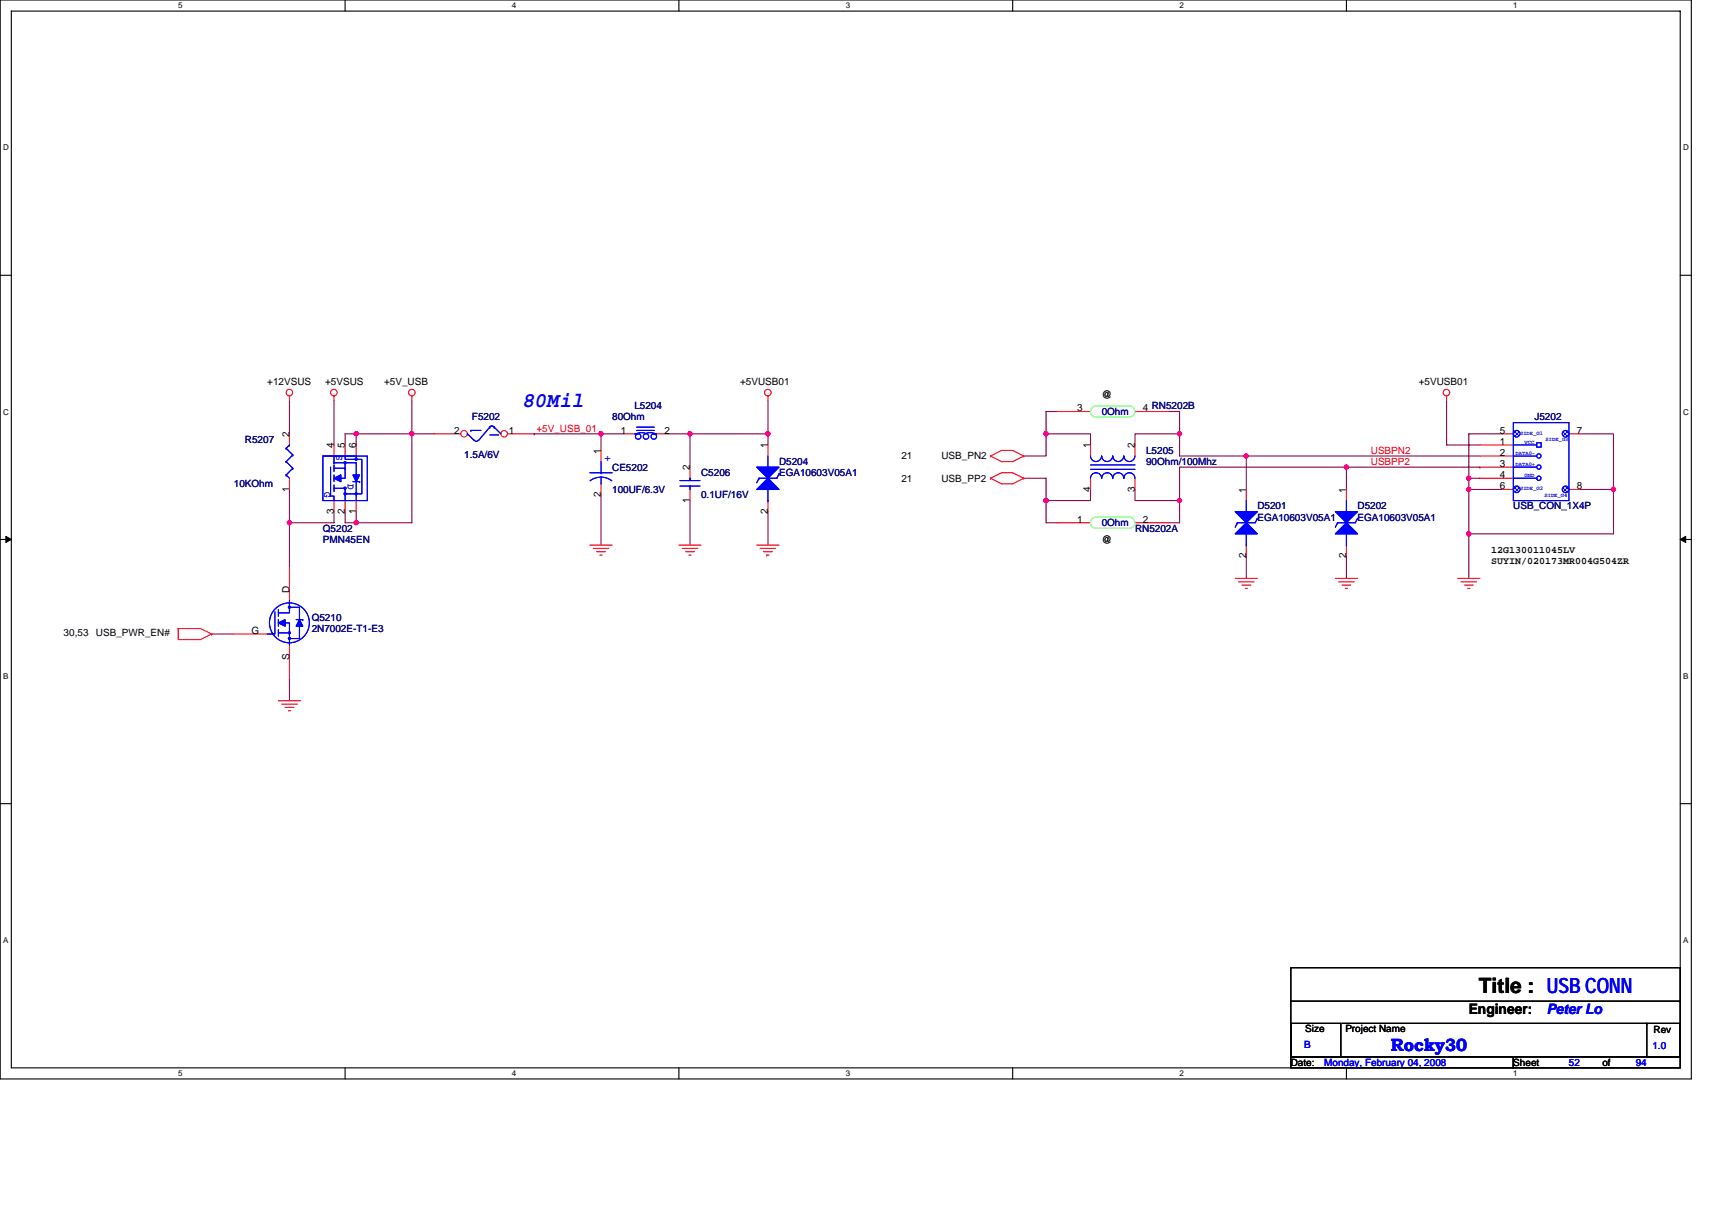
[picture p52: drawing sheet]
<svg xmlns="http://www.w3.org/2000/svg" width="297mm" height="210mm" viewBox="0 0 297 210" stroke-linecap="round" stroke-linejoin="round" font-family="sans-serif">
<defs><g id="words">
<text font-size="3.7" fill="#00f" x="90.8" y="70.7">80Mil</text>
<text font-size="3.7" x="256.6" y="172.3">Title : USB CONN</text>
<text font-size="3.1" fill="#00f" x="241.3" y="182.4">Rocky30</text>
<text font-size="2.5" x="254.8" y="176">Engineer:</text>
<text font-size="2.5" fill="#00f" x="268.4" y="176">Peter Lo</text>
<g font-size="1.7">
<text x="46.4" y="66.8">+12VSUS</text>
<text x="56.4" y="66.8">+5VSUS</text>
<text x="66.6" y="66.8">+5V_USB</text>
<text x="128.4" y="66.8">+5VUSB01</text>
<text x="186.9" y="71.4">3</text>
<text x="191.2" y="69.1">@</text>
<text x="198.3" y="71.4">4 RN5202B</text>
<text x="246.2" y="66.8">+5VUSB01</text>
<text x="50.2" y="75.9" transform="rotate(-90 50.2 75.9)">2</text>
<text x="57.9" y="77.8" transform="rotate(-90 57.9 77.8)">4</text>
<text x="59.9" y="77.8" transform="rotate(-90 59.9 77.8)">5</text>
<text x="61.8" y="77.8" transform="rotate(-90 61.8 77.8)">6</text>
<text x="78.8" y="75.3">2</text>
<text x="88.3" y="75.3">1</text>
<text x="107.7" y="75.3">1</text>
<text x="115.3" y="75.3">2</text>
<text x="133.2" y="77.8" transform="rotate(-90 133.2 77.8)">1</text>
<text x="189.2" y="77.8" transform="rotate(-90 189.2 77.8)">1</text>
<text x="196.9" y="77.8" transform="rotate(-90 196.9 77.8)">2</text>
<text x="260.2" y="77.2">1</text>
<text x="260.2" y="75.3">5</text>
<text x="273.6" y="75.3">7</text>
<text x="104.3" y="78.8" transform="rotate(-90 104.3 78.8)">1</text>
<text x="119.7" y="81.6" transform="rotate(-90 119.7 81.6)">2</text>
<text x="156.4" y="83.6">21</text>
<text x="156.4" y="79.7">21</text>
<text x="163.3" y="83.6">USB_PP2</text>
<text x="163.3" y="79.7">USB_PN2</text>
<text x="260.2" y="79.1">2</text>
<text x="260.2" y="81">3</text>
<text x="260.2" y="83">4</text>
<text x="50.2" y="85.3" transform="rotate(-90 50.2 85.3)">1</text>
<text x="57.9" y="89.2" transform="rotate(-90 57.9 89.2)">3</text>
<text x="59.9" y="89.2" transform="rotate(-90 59.9 89.2)">2</text>
<text x="61.8" y="89.2" transform="rotate(-90 61.8 89.2)">1</text>
<text x="104.3" y="86.3" transform="rotate(-90 104.3 86.3)">2</text>
<text x="119.7" y="87.2" transform="rotate(-90 119.7 87.2)">1</text>
<text x="133.2" y="89.2" transform="rotate(-90 133.2 89.2)">2</text>
<text x="189.2" y="85.3" transform="rotate(-90 189.2 85.3)">4</text>
<text x="196.9" y="85.3" transform="rotate(-90 196.9 85.3)">3</text>
<text x="216.2" y="85.5" transform="rotate(-90 216.2 85.5)">1</text>
<text x="233.6" y="85.5" transform="rotate(-90 233.6 85.5)">1</text>
<text x="260.2" y="84.9">6</text>
<text x="273.6" y="84.9">8</text>
<text x="186.9" y="90.7">1</text>
<text x="191.2" y="94.2">@</text>
<text x="198.3" y="90.7">2</text>
<text x="216.2" y="96.9" transform="rotate(-90 216.2 96.9)">2</text>
<text x="233.6" y="96.9" transform="rotate(-90 233.6 96.9)">2</text>
<text x="258.7" y="96">12G130011045LV</text>
<text x="258.7" y="98">SUYIN/020173MR004G504ZR</text>
<text x="50.2" y="102.9" transform="rotate(-90 50.2 102.9)">D</text>
<text x="11" y="110.4">30,53</text>
<text x="16.6" y="110.4">USB_PWR_EN#</text>
<text x="43.7" y="110">G</text>
<text x="50.2" y="114.4" transform="rotate(-90 50.2 114.4)">S</text>
<text x="226.5" y="179.1">Size</text>
<text x="233.4" y="179.1">Project Name</text>
<text x="286.9" y="179.3">Rev</text>
<text x="224" y="184.9">Date:</text>
<text x="262.6" y="184.9">Sheet</text>
<text x="278" y="184.9">of</text>
</g>
<g font-size="1.7" fill="#000080">
<text x="110.1" y="71">L5204</text>
<text x="42.5" y="76.8">R5207</text>
<text x="81.9" y="73">F5202</text>
<text x="106.2" y="73">80Ohm</text>
<text x="191.2" y="72">0Ohm</text>
<text x="266.2" y="73">J5202</text>
<text x="80.5" y="79.5">1.5A/6V</text>
<text x="106.2" y="81.7">CE5202</text>
<text x="121.6" y="82.6">C5206</text>
<text x="135.2" y="80.7">D5204</text>
<text x="135.2" y="82.6">EGA10603V05A1</text>
<text x="198.9" y="78.8">L5205</text>
<text x="198.9" y="80.7">90Ohm/100Mhz</text>
<text x="40.6" y="84.5">10KOhm</text>
<text x="106.2" y="85.5">100UF/6.3V</text>
<text x="121.6" y="86.5">0.1UF/16V</text>
<text x="218.2" y="88.4">D5201</text>
<text x="235.5" y="88.4">D5202</text>
<text x="262.6" y="88.4">USB_CON_1X4P</text>
<text x="56" y="92.3">Q5202</text>
<text x="56" y="94.2">PMN45EN</text>
<text x="191.2" y="91.3">0Ohm</text>
<text x="196.9" y="92.3">RN5202A</text>
<text x="218.2" y="90.3">EGA10603V05A1</text>
<text x="235.5" y="90.3">EGA10603V05A1</text>
<text x="54.1" y="107.7">Q5210</text>
<text x="54.1" y="109.6">2N7002E-T1-E3</text>
</g>
<g font-size="1.7" fill="#f00">
<text x="93.1" y="74.9">+5V_USB_01</text>
<text x="237.8" y="78.8">USBPN2</text>
<text x="237.8" y="80.7">USBPP2</text>
</g>
<g font-size="1.7" fill="#00f">
<text x="58.4" y="79" transform="rotate(90 58.4 79)">S</text>
<text x="60.3" y="84" transform="rotate(90 60.3 84)">D</text>
<text x="104.9" y="80">+</text>
<text x="56.3" y="85.3" transform="rotate(90 56.3 85.3)">G</text>
<text x="226.3" y="181.8">B</text>
<text x="229.8" y="184.9">Monday, February 04, 2008</text>
<text x="272.2" y="184.9">52</text>
<text x="283.8" y="184.9">94</text>
<text x="286.7" y="182">1.0</text>
</g>
<g font-size="1.4">
<text x="30.9" y="1.5">5</text>
<text x="88.8" y="1.5">4</text>
<text x="146.7" y="1.5">3</text>
<text x="204.7" y="1.5">2</text>
<text x="262.6" y="1.5">1</text>
<text x=".5" y="26.1">D</text>
<text x="292" y="26.1">D</text>
<text x=".5" y="71.9">C</text>
<text x="292" y="71.9">C</text>
<text x=".5" y="117.8">B</text>
<text x="292" y="117.8">B</text>
<text x=".5" y="163.6">A</text>
<text x="292" y="163.6">A</text>
<text x="30.9" y="186.8">5</text>
<text x="88.8" y="186.8">4</text>
<text x="146.7" y="186.8">3</text>
<text x="204.7" y="186.8">2</text>
<text x="262.6" y="186.8">1</text>
</g>
<g font-size="1" fill="#00f">
<text x="263.7" y="75.4">SIDE_G1</text>
<text x="264.5" y="77">VCC</text>
<text x="268.2" y="76.6">SIDE_G3</text>
<text x="263" y="78.9">DATA0-</text>
<text x="263" y="80.9">DATA0+</text>
<text x="264.5" y="82.8">GND</text>
<text x="263.7" y="85.1">SIDE_G2</text>
<text x="268" y="86.3">SIDE_G4</text>
</g>
</g></defs>
<path d="M0 0h293.5v187.2h-293.5zM2 1.9h289.5v183.4h-289.5z" fill="none" stroke="#000" stroke-width=".19"/>
<g fill="#fff">
<path d="M30.9 .2h.8v1.6h-.8z"/>
<path d="M30.9 185.5h.8v1.6h-.8z"/>
</g>
<path d="M59.9 0v1.9M59.9 185.3v1.9" fill="none" stroke="#000" stroke-width=".19"/>
<g fill="#fff">
<path d="M88.8 .2h.8v1.6h-.8z"/>
<path d="M88.8 185.5h.8v1.6h-.8z"/>
</g>
<path d="M117.8 0v1.9M117.8 185.3v1.9" fill="none" stroke="#000" stroke-width=".19"/>
<g fill="#fff">
<path d="M146.7 .2h.8v1.6h-.8z"/>
<path d="M146.7 185.5h.8v1.6h-.8z"/>
</g>
<path d="M175.7 0v1.9M175.7 185.3v1.9" fill="none" stroke="#000" stroke-width=".19"/>
<g fill="#fff">
<path d="M204.7 .2h.7v1.6h-.7z"/>
<path d="M204.7 185.5h.7v1.6h-.7z"/>
</g>
<path d="M233.6 0v1.9M233.6 185.3v1.9" fill="none" stroke="#000" stroke-width=".19"/>
<g fill="#fff">
<path d="M262.6 .2h.7v1.6h-.7z"/>
<path d="M262.6 185.5h.7v1.6h-.7z"/>
<path d="M.5 24.8h1v1.6h-1z"/>
<path d="M292 24.8h1v1.6h-1z"/>
<path d="M.5 70.7h1v1.5h-1z"/>
<path d="M292 70.7h1v1.5h-1z"/>
</g>
<path d="M0 47.8h2M291.5 47.8h2" fill="none" stroke="#000" stroke-width=".19"/>
<g fill="#fff">
<path d="M.5 116.5h.9v1.6h-.9z"/>
<path d="M292 116.5h.9v1.6h-.9z"/>
</g>
<path d="M0 93.6h2M291.5 93.6h2" fill="none" stroke="#000" stroke-width=".19"/>
<path d="M1 93.1l1 .5-1 .5zM291.5 93.6l1-.5v1z" fill="#000" stroke="#000" stroke-width=".17"/>
<g fill="#fff">
<path d="M.5 162.4h.9v1.5h-.9z"/>
<path d="M292 162.4h.9v1.5h-.9z"/>
</g>
<path d="M0 139.5h2M291.5 139.5h2M224 167.9h67.5v15.5h-67.5zM224 177.6h8.6v5.8h-8.6zM224 173.7h67.5M232.9 177.6h52.8M285.7 177.6h5.8v5.8h-5.8zM285.7 177.6h.1M291.5 173.7h.1M224 183.4h38.6v1.9h-38.6zM262.6 183.4h28.9v1.9h-28.9z" fill="none" stroke="#000" stroke-width=".19"/>
<g fill="none" stroke="#800040" stroke-width=".19">
<path d="M50.2 69.5v5.8M58 69.5v7.7M61.8 75.3v1.9M61.8 75.3h-1.9v1.9M61.8 75.3h.1M61.8 75.3h9.7M71.5 69.5v5.8M71.5 75.3h3.8M71.5 75.3h.1M71.5 75.3v15.4h-9.7M92.7 75.3h.1M92.7 75.3h11.6"/>
<path d="M104.3 75.3h.1M104.3 75.3h3.8M104.3 75.3v2.9M115.9 75.3h3.8M119.7 75.3h.1M119.7 75.3h13.5M119.7 75.3v5.8M133.2 75.3h.1M133.2 69.5v5.8M133.2 75.3v1.9M181.5 75.3v3.8h-3.9M181.5 75.3h.1"/>
<path d="M183.4 71.4h-1.9v3.9h7.7v1.9M202.7 71.4h2v3.9h-7.8v1.9M204.7 75.3h.1M204.7 75.3v3.8h11.5M216.2 79.1h.1M216.2 79.1v5.8M216.2 79.1h40.6M251 69.5v7.7h5.8M260.6 75.3h-5.8v7.7M274.1 75.3h5.8v9.6M50.2 90.7h.1M50.2 84.9v5.8"/>
<path d="M50.2 90.7v7.7M58 88.8v1.9h-7.8M59.9 88.8v1.9h1.9M61.8 90.7h.1M61.8 88.8v1.9M104.3 85.9v8.7M119.7 86.9v7.7M133.2 88.8v5.8M177.6 83h3.9v3.9M181.5 86.9v3.8h1.9M181.5 86.9h.1M189.2 84.9v2h-7.7"/>
<path d="M196.9 84.9v2h7.8M204.7 86.9v3.8h-2M204.7 86.9h.1M216.2 96.5v3.9M233.6 96.5v3.9M233.6 81.1v3.8M233.6 81.1h.1M254.8 92.6h.1M254.8 83h2M254.8 83v1.9h5.8M254.8 83h.1M254.8 84.9v7.7h25.1v-7.7h-5.8"/>
<path d="M254.8 84.9h.1M254.8 92.6v7.8M256.8 81.1h.1M256.8 81.1h-52.1v5.8M279.9 84.9h.1M36.7 110h.1M36.7 110h3.9M50.2 117.8v3.8"/>
</g>
<g fill="#f0f" stroke="#f0f" stroke-width=".19">
<circle cx="61.8" cy="90.7" r=".38"/>
<circle cx="104.3" cy="75.3" r=".38"/>
<circle cx="71.4" cy="75.3" r=".38"/>
<circle cx="119.7" cy="75.3" r=".38"/>
<circle cx="50.2" cy="90.7" r=".38"/>
<circle cx="61.8" cy="75.3" r=".38"/>
<circle cx="216.2" cy="79.1" r=".38"/>
<circle cx="133.2" cy="75.3" r=".38"/>
<circle cx="254.8" cy="92.6" r=".38"/>
<circle cx="254.8" cy="83" r=".38"/>
<circle cx="181.5" cy="75.3" r=".38"/>
<circle cx="204.6" cy="75.3" r=".38"/>
<circle cx="233.6" cy="81.1" r=".38"/>
<circle cx="181.5" cy="86.9" r=".38"/>
<circle cx="204.6" cy="86.9" r=".38"/>
<circle cx="279.9" cy="84.9" r=".38"/>
<circle cx="254.8" cy="84.9" r=".38"/>
</g>
<g fill="none" stroke="#f00" stroke-width=".19">
<path d="M50.2 68.7v.8M58 68.7v.8M71.5 68.7v.8M133.2 68.7v.8M171.8 79.1l2 1h1.9l1.9-1M171.8 79.1l2-.9h1.9l1.9 .9M171.8 79.1h.1M177.6 79.1h.1M251 68.7v.8M256.8 77.2h5.8M256.8 79.1h5.8M260.6 75.3h2"/>
<path d="M272.2 75.3h1.9M102.3 94.6h3.9M102.9 95.2h2.7M103.5 95.7h1.5M104.1 96.3h.4M117.8 94.6h3.8M118.4 95.2h2.7M119 95.7h1.5M119.5 96.3h.4M131.3 94.6h3.9M131.9 95.2h2.7M132.5 95.7h1.5"/>
<path d="M133 96.3h.1M133 96.3h.4M171.8 83l2 1h1.9l1.9-1M171.8 83l2-1h1.9l1.9 1M171.8 83h.1M177.6 83h.1M256.8 81.1h5.8M256.8 83h5.8M260.6 84.9h2M272.2 84.9h1.9M30.9 109.1h3.9l1.9 .9M30.9 109.1v1.9h3.9l1.9-1"/>
<path d="M30.9 109.1h.1M36.7 110h.1M214.3 100.4h3.9M214.9 101h2.7M215.5 101.5h1.5M216 102.1h.4M231.7 100.4h3.8M232.3 101h2.7M232.9 101.5h1.5M233.4 102.1h.4M252.9 100.4h3.9M253.5 101h2.7"/>
<path d="M254.1 101.5h1.5M254.7 102.1h.3M48.3 121.6h3.9M48.9 122.2h2.7M49.5 122.8h1.5M50 123.3h.4"/>
<circle cx="50.2" cy="68.1" r=".57"/>
<circle cx="57.9" cy="68.1" r=".57"/>
<circle cx="71.5" cy="68.1" r=".57"/>
<circle cx="133.2" cy="68.1" r=".57"/>
<circle cx="251" cy="68.1" r=".57"/>
</g>
<g fill="none" stroke="#00f" stroke-width=".19">
<path d="M262.6 77.2h4M262.6 79.1h4M266.6 76.8h.8v.8h-.8zM262.6 81.1h4M262.6 83h4M266.6 83h.1"/>
<circle cx="267" cy="79.1" r=".38"/>
<circle cx="267" cy="83" r=".38"/>
<circle cx="267" cy="81.1" r=".38"/>
</g>
<circle cx="271.6" cy="75.3" r=".57" fill="#fff"/>
<circle cx="271.6" cy="75.3" r=".57" fill="#00f" stroke="#00f" stroke-width=".19"/>
<circle cx="271.6" cy="84.9" r=".57" fill="#fff"/>
<circle cx="271.6" cy="84.9" r=".57" fill="#00f" stroke="#00f" stroke-width=".19"/>
<circle cx="263.1" cy="84.9" r=".57" fill="#fff"/>
<circle cx="263.1" cy="84.9" r=".57" fill="#00f" stroke="#00f" stroke-width=".19"/>
<circle cx="263.1" cy="75.3" r=".57" fill="#fff"/>
<circle cx="263.1" cy="75.3" r=".57" fill="#00f" stroke="#00f" stroke-width=".19"/>
<g fill="none" stroke="#00f" stroke-width=".19">
<path d="M262.6 73.3h9.6v13.6h-9.6zM262.6 77.2h4M262.6 79.1h4M266.6 76.8h.8v.8h-.8zM262.6 81.1h4M262.6 83h4M266.6 83h.1"/>
<circle cx="267" cy="79.1" r=".38"/>
<circle cx="267" cy="83" r=".38"/>
<circle cx="267" cy="81.1" r=".38"/>
</g>
<circle cx="271.6" cy="75.3" r=".57" fill="#fff"/>
<circle cx="271.6" cy="75.3" r=".57" fill="#00f" stroke="#00f" stroke-width=".19"/>
<circle cx="271.6" cy="84.9" r=".57" fill="#fff"/>
<circle cx="271.6" cy="84.9" r=".57" fill="#00f" stroke="#00f" stroke-width=".19"/>
<circle cx="263.1" cy="84.9" r=".57" fill="#fff"/>
<circle cx="263.1" cy="84.9" r=".57" fill="#00f" stroke="#00f" stroke-width=".19"/>
<circle cx="263.1" cy="75.3" r=".57" fill="#fff"/>
<g fill="#00f" stroke="#00f" stroke-width=".19">
<path d="M58 83l1.1-.6v1.2z" fill-rule="evenodd"/>
<path d="M61.2 82.4h1.2l-.6 1.2z" fill-rule="evenodd"/>
<path d="M59.7 85.6h.3v.2h-.3z" fill-rule="evenodd"/>
<path d="M59.7 80.2h.3v.2h-.3z" fill-rule="evenodd"/>
<path d="M59.7 84.6h.3v.3h-.3z" fill-rule="evenodd"/>
<path d="M61.7 79.6h.2v.2h-.2z" fill-rule="evenodd"/>
<path d="M61.7 85.6h.2v.2h-.2z" fill-rule="evenodd"/>
<path d="M58 83l1.1-.6v1.2z" fill-rule="evenodd"/>
<path d="M61.2 82.4h1.2l-.6 1.2z" fill-rule="evenodd"/>
<path d="M59.7 85.6h.3v.2h-.3z" fill-rule="evenodd"/>
<path d="M59.7 80.2h.3v.2h-.3z" fill-rule="evenodd"/>
<path d="M59.7 84.6h.3v.3h-.3z" fill-rule="evenodd"/>
<path d="M61.7 79.6h.2v.2h-.2z" fill-rule="evenodd"/>
<path d="M61.7 85.6h.2v.2h-.2z" fill-rule="evenodd"/>
<path d="M231.7 88.8h3.8l-1.9 1.9z" fill-rule="evenodd"/>
<path d="M231.7 92.6l1.9-1.9 1.9 1.9z" fill-rule="evenodd"/>
<path d="M231.7 88.8h3.8l-1.9 1.9z" fill-rule="evenodd"/>
<path d="M231.7 92.6l1.9-1.9 1.9 1.9z" fill-rule="evenodd"/>
<path d="M131.3 81.1h3.9l-2 1.9z" fill-rule="evenodd"/>
<path d="M131.3 84.9l1.9-1.9 2 1.9z" fill-rule="evenodd"/>
<path d="M131.3 81.1h3.9l-2 1.9z" fill-rule="evenodd"/>
<path d="M131.3 84.9l1.9-1.9 2 1.9z" fill-rule="evenodd"/>
<circle cx="263.1" cy="75.3" r=".57"/>
</g>
<g fill="none" stroke="#00f" stroke-width=".19">
<path d="M56 79.1h7.7v7.8h-7.7zM56 79.1h5.8v.6M58 79.1v1.2M59.9 79.1v.6h2.9v6h-1M61.8 79.7h.1M110.1 75.3h.6M110.4 74.7h3.1M110.4 74.1h3.1M110.6 75.2l.7-.1 .7 .1M112.2 75.2l.7-.1 .7 .1M113.3 75.3h.6M133.2 79.1v2"/>
<path d="M262.6 73.3h9.6v13.6h-9.6zM57.4 81.1v5h.6v.8M58 80.7v1.2M58 84.2v1.1M58 82.4v1.2M58 80.3h1.9M58 80.3h.1M58 84.7h1.9M58 81.3h1.9M59.1 82.4v1.2M59.9 84.7v2.2M59.9 81.3v1.7h-1.9"/>
<path d="M59.9 80.3h.1M59.9 80.3v1M59.9 80.3h1.9v5.4M59.9 84.7h.1M59.9 81.3h.1M59.9 85.7h1.9M61.2 83.6h1.2M61.8 85.7h.1M61.8 85.7v1.2M62.4 83.6h.1M102.3 82h3.9M104.3 82.8l1.2 .2 .6 .4"/>
<path d="M104.3 82.8l-1.2 .2-.7 .4M104.3 82.8v1.2M104.3 82h.1M104.3 80.1v1.9M131.7 83h.1M131.7 83l-.4 .8M133.2 86.9h.1M133.2 84.9v2M135.2 82.2l-.4 .8h-3.1M135.2 82.2h.1M232.1 90.7h.1M232.1 90.7l-.4 .8"/>
<path d="M233.6 86.9v1.9M233.6 94.6h.1M233.6 92.6v2M235.5 90l-.3 .7h-3.1M235.5 90h.1"/>
<circle cx="110.7" cy="75.8" r=".47"/>
<circle cx="112.1" cy="75.8" r=".47"/>
<circle cx="113.4" cy="75.8" r=".47"/>
</g>
<g fill="none" stroke="#f00" stroke-width=".19">
<path d="M58 77.2v1.9M59.9 77.2v1.9M61.8 77.2v1.9M104.3 78.2v1.9M108.1 75.3h2M113.9 75.3h2M133.2 77.2v1.9M183.4 71.4h5.8M196.9 71.4h5.8M58 86.9v1.9M59.9 86.9v1.9M61.8 86.9v1.9"/>
<path d="M104.3 84v1.9M133.2 86.9v1.9M183.4 90.7h5.8M196.9 90.7h5.8M233.6 84.9v2M233.6 94.6v1.9"/>
</g>
<path d="M189.9 70.5a.95 .95 0 0 0-.7 .9 .95 .95 0 0 0 .8 .9M190 72.4h6.2M190 70.5h6.2M196.2 70.5a.95 .95 0 0 1 .7 .9 .95 .95 0 0 1-.8 .9M189.9 89.8a.95 .95 0 0 0-.7 .9 .95 .95 0 0 0 .8 1M190 91.7h6.2M190 89.8h6.2M196.2 89.8a.95 .95 0 0 1 .7 .9 .95 .95 0 0 1-.8 .9" fill="none" stroke="#80ff80" stroke-width=".19"/>
<circle cx="87.5" cy="75.3" r=".57" fill="#fff" stroke="#f00" stroke-width=".19"/>
<path d="M88.1 75.3h4.6" fill="none" stroke="#f00" stroke-width=".19"/>
<circle cx="80.5" cy="75.3" r=".57" fill="#fff" stroke="#f00" stroke-width=".19"/>
<g fill="none" stroke="#f00" stroke-width=".19">
<path d="M50.2 75.3v1.9M75.3 75.3h4.6M189.2 77.2v1.9M196.9 77.2v1.9M50.2 83v1.9M50.2 98.4v5.8M119.7 81.1v1.9M119.7 84.9v2M189.2 83v1.9M196.9 83v1.9M216.2 84.9v2M216.2 94.6v1.9"/>
<path d="M40.6 110h5.8M50.2 112v5.8"/>
</g>
<g fill="none" stroke="#00f" stroke-width=".19">
<path d="M49.7 77.8h.1M49.7 77.8l1.1 1.2M50.2 77.2h.1M50.2 77.2l-.5 .6M50.8 79h.1M50.8 79l-1.1 1.1M81.1 75.3h.1M81.1 75.3l1.2 1.1M81.7 74.7h.1M81.7 74.7h1.7M82.3 76.4l.3 .2 .4-.2M84.9 74.1l.5-.2 .3 .2"/>
<path d="M85 74.1h.1M85 75.5h1.5M85 74.1l-2 2.3M85.7 74.1h.1M85.7 74.1l1.2 1.2M189.2 79.1a.96 .96 0 0 0 1 1 .96 .96 0 0 0 .9-1M191.2 79.1a.95 .95 0 0 0 .9 1 .95 .95 0 0 0 1-1 .96 .96 0 0 0 .9 1 .96 .96 0 0 0 1-1M195 79.1a.95 .95 0 0 0 1 1 .95 .95 0 0 0 .9-1M49.7 82.4h.1M49.7 80.1h.1M49.7 82.4l.5 .6M49.7 80.1l1.1 1.2"/>
<path d="M50.8 81.3h.1M50.8 81.3l-1.1 1.1M118 84.3h3.5M118 83.4h3.5M119.7 84.3v.6M119.7 83h.1M119.7 83v.4M189.2 80.7h7.7M189.2 81.4h7.7M189.2 83a.96 .96 0 0 1 1-1 .96 .96 0 0 1 .9 1M191.2 83a.95 .95 0 0 1 .9-1 .95 .95 0 0 1 1 1 .96 .96 0 0 1 .9-1 .96 .96 0 0 1 1 1M195 83a.95 .95 0 0 1 1-1 .95 .95 0 0 1 .9 1"/>
<path d="M214.7 90.7h.1M214.7 90.7l-.4 .8M216.2 86.9v1.9M216.2 94.6h.1M216.2 92.6v2M218.2 90l-.4 .7h-3.1M218.2 90h.1M47.7 106.2v3.8h-1.3M48.3 107.5v1.2M48.3 105.8v1.1M48.3 109.3v1.1M48.3 109.8h1.9v2.2"/>
<path d="M48.3 108.1h1.9v1.7M50.2 104.2v2.2h-1.9M50.2 105.4h1.8v5.4h-1.8M51.4 107.5h1.1M52.5 107.5h.1"/>
<circle cx="50.2" cy="108.1" r="3.5"/>
</g>
<g fill="#00f" stroke="#00f" stroke-width=".19">
<path d="M50.1 105.2h.2v.3h-.2z" fill-rule="evenodd"/>
<path d="M50.1 109.7h.2v.2h-.2z" fill-rule="evenodd"/>
<path d="M50.1 110.7h.2v.2h-.2z" fill-rule="evenodd"/>
<path d="M52 107.5l.5 1.2h-1.1z" fill-rule="evenodd"/>
<path d="M48.3 108.1l1.2-.6v1.2z" fill-rule="evenodd"/>
<path d="M50.1 105.2h.2v.3h-.2z" fill-rule="evenodd"/>
<path d="M50.1 109.7h.2v.2h-.2z" fill-rule="evenodd"/>
<path d="M50.1 110.7h.2v.2h-.2z" fill-rule="evenodd"/>
<path d="M52 107.5l.5 1.2h-1.1z" fill-rule="evenodd"/>
<path d="M48.3 108.1l1.2-.6v1.2z" fill-rule="evenodd"/>
<path d="M214.3 88.8h3.9l-2 1.9z" fill-rule="evenodd"/>
<path d="M214.3 92.6l1.9-1.9 2 1.9z" fill-rule="evenodd"/>
<path d="M214.3 88.8h3.9l-2 1.9z" fill-rule="evenodd"/>
<path d="M214.3 92.6l1.9-1.9 2 1.9z" fill-rule="evenodd"/>
</g>
<g fill="#f0f" stroke="#f0f" stroke-width=".19">
<circle cx="61.8" cy="90.7" r=".38"/>
<circle cx="104.3" cy="75.3" r=".38"/>
<circle cx="71.4" cy="75.3" r=".38"/>
<circle cx="119.7" cy="75.3" r=".38"/>
<circle cx="50.2" cy="90.7" r=".38"/>
<circle cx="61.8" cy="75.3" r=".38"/>
<circle cx="216.2" cy="79.1" r=".38"/>
<circle cx="133.2" cy="75.3" r=".38"/>
<circle cx="254.8" cy="92.6" r=".38"/>
<circle cx="254.8" cy="83" r=".38"/>
<circle cx="181.5" cy="75.3" r=".38"/>
<circle cx="204.6" cy="75.3" r=".38"/>
<circle cx="233.6" cy="81.1" r=".38"/>
<circle cx="181.5" cy="86.9" r=".38"/>
<circle cx="204.6" cy="86.9" r=".38"/>
<circle cx="279.9" cy="84.9" r=".38"/>
<circle cx="254.8" cy="84.9" r=".38"/>
</g>
<use href="#words"/>
</svg>
